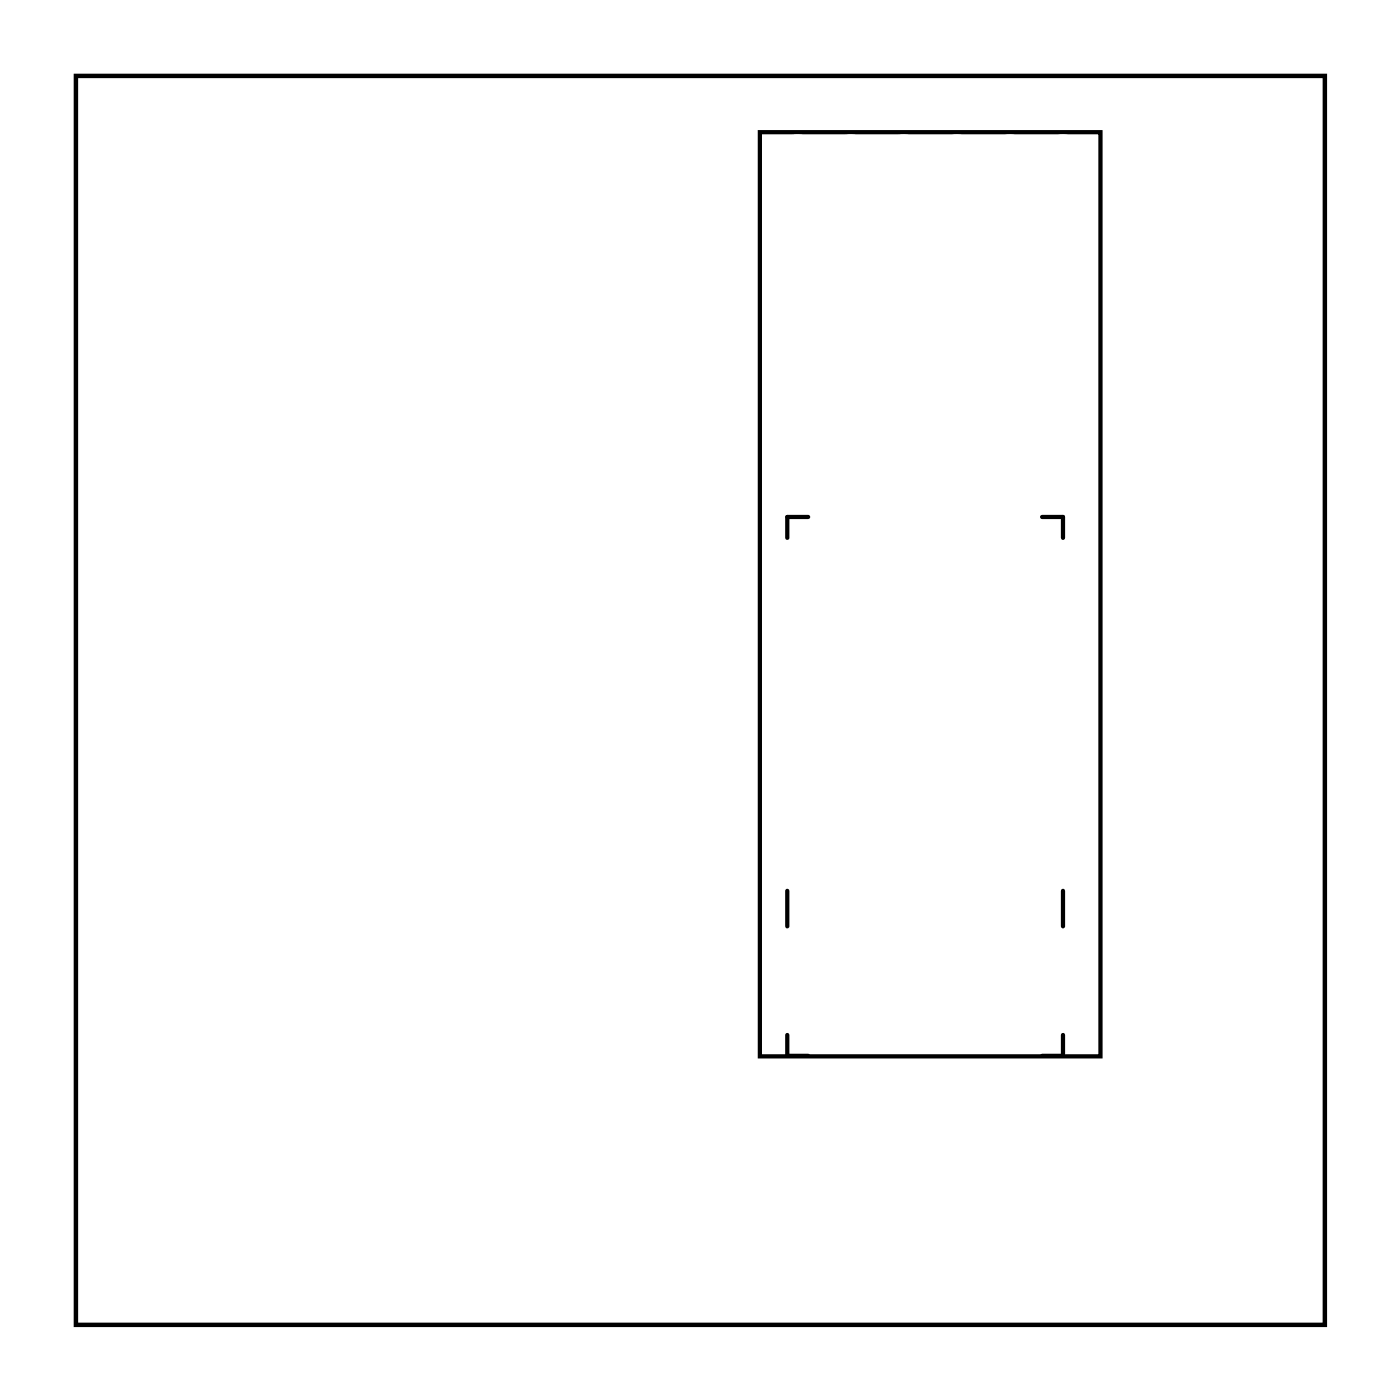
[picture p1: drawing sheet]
<svg xmlns="http://www.w3.org/2000/svg" width="67mm" height="67mm" viewBox="0 0 67 67" stroke-linecap="round" stroke-linejoin="round" font-family="sans-serif">
<path d="M3.6 3.6h59.8v59.8h-59.8zM36.4 6.3h16.3v44.3h-16.3zM38.7 24.8h-1v1M49.9 24.8h1v1M37.7 42.7v1.7M37.7 49.6v1h1M50.9 42.7v1.7M50.9 49.6v1h-1" fill="none" stroke="#000" stroke-width=".2"/>
<path d="M3.6 3.6h59.8v59.8h-59.8z" fill="none" stroke="#000" stroke-width=".05"/>
<circle cx="50.9" cy="7.5" r=".72" fill="#fff"/>
<circle cx="50.9" cy="7.5" r=".72" fill="none" stroke="#fff" stroke-width=".69" stroke-linecap="butt"/>
<circle cx="48.3" cy="7.5" r=".72" fill="#fff"/>
<circle cx="48.3" cy="7.5" r=".72" fill="none" stroke="#fff" stroke-width=".69" stroke-linecap="butt"/>
<circle cx="45.8" cy="7.5" r=".72" fill="#fff"/>
<circle cx="45.8" cy="7.5" r=".72" fill="none" stroke="#fff" stroke-width=".69" stroke-linecap="butt"/>
<circle cx="43.3" cy="7.5" r=".72" fill="#fff"/>
<circle cx="43.3" cy="7.5" r=".72" fill="none" stroke="#fff" stroke-width=".69" stroke-linecap="butt"/>
<circle cx="40.7" cy="7.5" r=".72" fill="#fff"/>
<circle cx="40.7" cy="7.5" r=".72" fill="none" stroke="#fff" stroke-width=".69" stroke-linecap="butt"/>
<circle cx="38.2" cy="7.5" r=".72" fill="#fff"/>
<circle cx="38.2" cy="7.5" r=".72" fill="none" stroke="#fff" stroke-width=".69" stroke-linecap="butt"/>
<circle cx="9" cy="60.2" r=".72" fill="#fff"/>
<circle cx="9" cy="60.2" r=".72" fill="none" stroke="#fff" stroke-width=".69" stroke-linecap="butt"/>
<circle cx="9" cy="53.7" r=".72" fill="#fff"/>
<circle cx="9" cy="53.7" r=".72" fill="none" stroke="#fff" stroke-width=".69" stroke-linecap="butt"/>
<circle cx="13.5" cy="60.2" r=".72" fill="#fff"/>
<circle cx="13.5" cy="60.2" r=".72" fill="none" stroke="#fff" stroke-width=".69" stroke-linecap="butt"/>
<circle cx="13.5" cy="53.7" r=".72" fill="#fff"/>
<circle cx="13.5" cy="53.7" r=".72" fill="none" stroke="#fff" stroke-width=".69" stroke-linecap="butt"/>
<circle cx="56" cy="30.4" r=".67" fill="#fff"/>
<circle cx="56" cy="30.4" r=".67" fill="none" stroke="#fff" stroke-width=".79" stroke-linecap="butt"/>
<circle cx="54.1" cy="29.1" r=".67" fill="#fff"/>
<circle cx="54.1" cy="29.1" r=".67" fill="none" stroke="#fff" stroke-width=".79" stroke-linecap="butt"/>
<circle cx="56" cy="27.8" r=".67" fill="#fff"/>
<circle cx="56" cy="27.8" r=".67" fill="none" stroke="#fff" stroke-width=".79" stroke-linecap="butt"/>
<circle cx="56" cy="38" r=".67" fill="#fff"/>
<circle cx="56" cy="38" r=".67" fill="none" stroke="#fff" stroke-width=".79" stroke-linecap="butt"/>
<circle cx="54.1" cy="36.7" r=".67" fill="#fff"/>
<circle cx="54.1" cy="36.7" r=".67" fill="none" stroke="#fff" stroke-width=".79" stroke-linecap="butt"/>
<circle cx="56" cy="35.4" r=".67" fill="#fff"/>
<circle cx="56" cy="35.4" r=".67" fill="none" stroke="#fff" stroke-width=".79" stroke-linecap="butt"/>
<circle cx="29.9" cy="48.8" r=".67" fill="#fff"/>
<circle cx="29.9" cy="48.8" r=".67" fill="none" stroke="#fff" stroke-width=".79" stroke-linecap="butt"/>
<circle cx="28" cy="47.5" r=".67" fill="#fff"/>
<circle cx="28" cy="47.5" r=".67" fill="none" stroke="#fff" stroke-width=".79" stroke-linecap="butt"/>
<circle cx="29.9" cy="46.2" r=".67" fill="#fff"/>
<circle cx="29.9" cy="46.2" r=".67" fill="none" stroke="#fff" stroke-width=".79" stroke-linecap="butt"/>
<circle cx="56" cy="55.1" r=".67" fill="#fff"/>
<circle cx="56" cy="55.1" r=".67" fill="none" stroke="#fff" stroke-width=".79" stroke-linecap="butt"/>
<circle cx="54.1" cy="53.9" r=".67" fill="#fff"/>
<circle cx="54.1" cy="53.9" r=".67" fill="none" stroke="#fff" stroke-width=".79" stroke-linecap="butt"/>
<circle cx="56" cy="52.6" r=".67" fill="#fff"/>
<circle cx="56" cy="52.6" r=".67" fill="none" stroke="#fff" stroke-width=".79" stroke-linecap="butt"/>
<circle cx="56" cy="45.6" r=".67" fill="#fff"/>
<circle cx="56" cy="45.6" r=".67" fill="none" stroke="#fff" stroke-width=".79" stroke-linecap="butt"/>
<circle cx="54.1" cy="44.3" r=".67" fill="#fff"/>
<circle cx="54.1" cy="44.3" r=".67" fill="none" stroke="#fff" stroke-width=".79" stroke-linecap="butt"/>
<circle cx="56" cy="43.1" r=".67" fill="#fff"/>
<circle cx="56" cy="43.1" r=".67" fill="none" stroke="#fff" stroke-width=".79" stroke-linecap="butt"/>
<circle cx="56" cy="22.1" r=".67" fill="#fff"/>
<circle cx="56" cy="22.1" r=".67" fill="none" stroke="#fff" stroke-width=".79" stroke-linecap="butt"/>
<circle cx="54.1" cy="20.8" r=".67" fill="#fff"/>
<circle cx="54.1" cy="20.8" r=".67" fill="none" stroke="#fff" stroke-width=".79" stroke-linecap="butt"/>
<circle cx="56" cy="19.6" r=".67" fill="#fff"/>
<circle cx="56" cy="19.6" r=".67" fill="none" stroke="#fff" stroke-width=".79" stroke-linecap="butt"/>
<circle cx="56.6" cy="10" r=".67" fill="#fff"/>
<circle cx="56.6" cy="10" r=".67" fill="none" stroke="#fff" stroke-width=".79" stroke-linecap="butt"/>
<circle cx="54.7" cy="8.8" r=".67" fill="#fff"/>
<circle cx="54.7" cy="8.8" r=".67" fill="none" stroke="#fff" stroke-width=".79" stroke-linecap="butt"/>
<circle cx="56.6" cy="7.5" r=".67" fill="#fff"/>
<circle cx="56.6" cy="7.5" r=".67" fill="none" stroke="#fff" stroke-width=".79" stroke-linecap="butt"/>
<path d="M55.2 58.2h1.5v1.5h-1.5z" fill="#fff"/>
<path d="M55.2 58.2h1.5v1.5h-1.5z" fill="none" stroke="#fff" stroke-width=".76" stroke-linecap="butt"/>
<circle cx="56" cy="58.9" r=".76" fill="#fff"/>
<circle cx="56" cy="58.9" r=".76" fill="none" stroke="#fff" stroke-width=".76" stroke-linecap="butt"/>
<circle cx="52.5" cy="58.9" r=".76" fill="#fff"/>
<circle cx="52.5" cy="58.9" r=".76" fill="none" stroke="#fff" stroke-width=".76" stroke-linecap="butt"/>
<path d="M60.9 35.9h1.5v1.6h-1.5z" fill="#fff"/>
<path d="M60.9 35.9h1.5v1.6h-1.5z" fill="none" stroke="#fff" stroke-width=".76" stroke-linecap="butt"/>
<circle cx="61.7" cy="36.7" r=".76" fill="#fff"/>
<circle cx="61.7" cy="36.7" r=".76" fill="none" stroke="#fff" stroke-width=".76" stroke-linecap="butt"/>
<circle cx="61.7" cy="40.2" r=".76" fill="#fff"/>
<circle cx="61.7" cy="40.2" r=".76" fill="none" stroke="#fff" stroke-width=".76" stroke-linecap="butt"/>
<path d="M60.9 25.8h1.5v1.5h-1.5z" fill="#fff"/>
<path d="M60.9 25.8h1.5v1.5h-1.5z" fill="none" stroke="#fff" stroke-width=".76" stroke-linecap="butt"/>
<circle cx="61.7" cy="26.6" r=".76" fill="#fff"/>
<circle cx="61.7" cy="26.6" r=".76" fill="none" stroke="#fff" stroke-width=".76" stroke-linecap="butt"/>
<circle cx="61.7" cy="30.1" r=".76" fill="#fff"/>
<circle cx="61.7" cy="30.1" r=".76" fill="none" stroke="#fff" stroke-width=".76" stroke-linecap="butt"/>
<path d="M45 58.2h1.6v1.5h-1.6z" fill="#fff"/>
<path d="M45 58.2h1.6v1.5h-1.6z" fill="none" stroke="#fff" stroke-width=".76" stroke-linecap="butt"/>
<circle cx="45.8" cy="58.9" r=".76" fill="#fff"/>
<circle cx="45.8" cy="58.9" r=".76" fill="none" stroke="#fff" stroke-width=".76" stroke-linecap="butt"/>
<circle cx="42.3" cy="58.9" r=".76" fill="#fff"/>
<circle cx="42.3" cy="58.9" r=".76" fill="none" stroke="#fff" stroke-width=".76" stroke-linecap="butt"/>
<path d="M34.9 58.2h1.5v1.5h-1.5z" fill="#fff"/>
<path d="M34.9 58.2h1.5v1.5h-1.5z" fill="none" stroke="#fff" stroke-width=".76" stroke-linecap="butt"/>
<circle cx="35.6" cy="58.9" r=".76" fill="#fff"/>
<circle cx="35.6" cy="58.9" r=".76" fill="none" stroke="#fff" stroke-width=".76" stroke-linecap="butt"/>
<circle cx="32.1" cy="58.9" r=".76" fill="#fff"/>
<circle cx="32.1" cy="58.9" r=".76" fill="none" stroke="#fff" stroke-width=".76" stroke-linecap="butt"/>
<path d="M22.8 58.2h1.5v1.5h-1.5z" fill="#fff"/>
<path d="M22.8 58.2h1.5v1.5h-1.5z" fill="none" stroke="#fff" stroke-width=".76" stroke-linecap="butt"/>
<circle cx="23.6" cy="58.9" r=".76" fill="#fff"/>
<circle cx="23.6" cy="58.9" r=".76" fill="none" stroke="#fff" stroke-width=".76" stroke-linecap="butt"/>
<circle cx="20.1" cy="58.9" r=".76" fill="#fff"/>
<circle cx="20.1" cy="58.9" r=".76" fill="none" stroke="#fff" stroke-width=".76" stroke-linecap="butt"/>
<path d="M60.9 56.3h1.5v1.5h-1.5z" fill="#fff"/>
<path d="M60.9 56.3h1.5v1.5h-1.5z" fill="none" stroke="#fff" stroke-width=".76" stroke-linecap="butt"/>
<circle cx="61.7" cy="57" r=".76" fill="#fff"/>
<circle cx="61.7" cy="57" r=".76" fill="none" stroke="#fff" stroke-width=".76" stroke-linecap="butt"/>
<circle cx="61.7" cy="60.5" r=".76" fill="#fff"/>
<circle cx="61.7" cy="60.5" r=".76" fill="none" stroke="#fff" stroke-width=".76" stroke-linecap="butt"/>
<path d="M60.9 46.1h1.5v1.5h-1.5z" fill="#fff"/>
<path d="M60.9 46.1h1.5v1.5h-1.5z" fill="none" stroke="#fff" stroke-width=".76" stroke-linecap="butt"/>
<circle cx="61.7" cy="46.9" r=".76" fill="#fff"/>
<circle cx="61.7" cy="46.9" r=".76" fill="none" stroke="#fff" stroke-width=".76" stroke-linecap="butt"/>
<circle cx="61.7" cy="50.4" r=".76" fill="#fff"/>
<circle cx="61.7" cy="50.4" r=".76" fill="none" stroke="#fff" stroke-width=".76" stroke-linecap="butt"/>
<path d="M60.9 15.6h1.5v1.6h-1.5z" fill="#fff"/>
<path d="M60.9 15.6h1.5v1.6h-1.5z" fill="none" stroke="#fff" stroke-width=".76" stroke-linecap="butt"/>
<circle cx="61.7" cy="16.4" r=".76" fill="#fff"/>
<circle cx="61.7" cy="16.4" r=".76" fill="none" stroke="#fff" stroke-width=".76" stroke-linecap="butt"/>
<circle cx="61.7" cy="19.9" r=".76" fill="#fff"/>
<circle cx="61.7" cy="19.9" r=".76" fill="none" stroke="#fff" stroke-width=".76" stroke-linecap="butt"/>
<path d="M59.6 6.7h1.6v1.6h-1.6z" fill="#fff"/>
<path d="M59.6 6.7h1.6v1.6h-1.6z" fill="none" stroke="#fff" stroke-width=".76" stroke-linecap="butt"/>
<circle cx="60.4" cy="7.5" r=".76" fill="#fff"/>
<circle cx="60.4" cy="7.5" r=".76" fill="none" stroke="#fff" stroke-width=".76" stroke-linecap="butt"/>
<circle cx="60.4" cy="11" r=".76" fill="#fff"/>
<circle cx="60.4" cy="11" r=".76" fill="none" stroke="#fff" stroke-width=".76" stroke-linecap="butt"/>
<circle cx="24.2" cy="18.1" r=".7" fill="#fff"/>
<circle cx="24.2" cy="18.1" r=".7" fill="none" stroke="#fff" stroke-width=".76" stroke-linecap="butt"/>
<circle cx="34.3" cy="18.1" r=".7" fill="#fff"/>
<circle cx="34.3" cy="18.1" r=".7" fill="none" stroke="#fff" stroke-width=".76" stroke-linecap="butt"/>
<circle cx="24.2" cy="23.2" r=".7" fill="#fff"/>
<circle cx="24.2" cy="23.2" r=".7" fill="none" stroke="#fff" stroke-width=".76" stroke-linecap="butt"/>
<circle cx="34.3" cy="23.2" r=".7" fill="#fff"/>
<circle cx="34.3" cy="23.2" r=".7" fill="none" stroke="#fff" stroke-width=".76" stroke-linecap="butt"/>
<circle cx="24.2" cy="31" r=".7" fill="#fff"/>
<circle cx="24.2" cy="31" r=".7" fill="none" stroke="#fff" stroke-width=".76" stroke-linecap="butt"/>
<circle cx="34.4" cy="31" r=".7" fill="#fff"/>
<circle cx="34.4" cy="31" r=".7" fill="none" stroke="#fff" stroke-width=".76" stroke-linecap="butt"/>
<circle cx="28" cy="54.5" r=".7" fill="#fff"/>
<circle cx="28" cy="54.5" r=".7" fill="none" stroke="#fff" stroke-width=".76" stroke-linecap="butt"/>
<circle cx="17.9" cy="54.5" r=".7" fill="#fff"/>
<circle cx="17.9" cy="54.5" r=".7" fill="none" stroke="#fff" stroke-width=".76" stroke-linecap="butt"/>
<circle cx="24.2" cy="13.1" r=".7" fill="#fff"/>
<circle cx="24.2" cy="13.1" r=".7" fill="none" stroke="#fff" stroke-width=".76" stroke-linecap="butt"/>
<circle cx="34.3" cy="13.1" r=".7" fill="#fff"/>
<circle cx="34.3" cy="13.1" r=".7" fill="none" stroke="#fff" stroke-width=".76" stroke-linecap="butt"/>
<circle cx="24.2" cy="20.8" r=".7" fill="#fff"/>
<circle cx="24.2" cy="20.8" r=".7" fill="none" stroke="#fff" stroke-width=".76" stroke-linecap="butt"/>
<circle cx="34.4" cy="20.8" r=".7" fill="#fff"/>
<circle cx="34.4" cy="20.8" r=".7" fill="none" stroke="#fff" stroke-width=".76" stroke-linecap="butt"/>
<circle cx="24.2" cy="25.9" r=".7" fill="#fff"/>
<circle cx="24.2" cy="25.9" r=".7" fill="none" stroke="#fff" stroke-width=".76" stroke-linecap="butt"/>
<circle cx="34.4" cy="25.9" r=".7" fill="#fff"/>
<circle cx="34.4" cy="25.9" r=".7" fill="none" stroke="#fff" stroke-width=".76" stroke-linecap="butt"/>
<circle cx="24.2" cy="33.5" r=".7" fill="#fff"/>
<circle cx="24.2" cy="33.5" r=".7" fill="none" stroke="#fff" stroke-width=".76" stroke-linecap="butt"/>
<circle cx="34.4" cy="33.5" r=".7" fill="#fff"/>
<circle cx="34.4" cy="33.5" r=".7" fill="none" stroke="#fff" stroke-width=".76" stroke-linecap="butt"/>
<circle cx="24.2" cy="28.5" r=".7" fill="#fff"/>
<circle cx="24.2" cy="28.5" r=".7" fill="none" stroke="#fff" stroke-width=".76" stroke-linecap="butt"/>
<circle cx="34.4" cy="28.5" r=".7" fill="#fff"/>
<circle cx="34.4" cy="28.5" r=".7" fill="none" stroke="#fff" stroke-width=".76" stroke-linecap="butt"/>
<circle cx="24.2" cy="36.1" r=".7" fill="#fff"/>
<circle cx="24.2" cy="36.1" r=".7" fill="none" stroke="#fff" stroke-width=".76" stroke-linecap="butt"/>
<circle cx="34.4" cy="36.1" r=".7" fill="#fff"/>
<circle cx="34.4" cy="36.1" r=".7" fill="none" stroke="#fff" stroke-width=".76" stroke-linecap="butt"/>
<circle cx="24.2" cy="15.6" r=".7" fill="#fff"/>
<circle cx="24.2" cy="15.6" r=".7" fill="none" stroke="#fff" stroke-width=".76" stroke-linecap="butt"/>
<circle cx="34.3" cy="15.6" r=".7" fill="#fff"/>
<circle cx="34.3" cy="15.6" r=".7" fill="none" stroke="#fff" stroke-width=".76" stroke-linecap="butt"/>
<circle cx="31.3" cy="8.6" r=".6" fill="#fff"/>
<circle cx="31.3" cy="8.6" r=".6" fill="none" stroke="#fff" stroke-width=".65" stroke-linecap="butt"/>
<path d="M31.3 7.8l.9 .8-.9 .9-.8-.9z" fill="#fff"/>
<path d="M31.3 7.8l.9 .8-.9 .9-.8-.9z" fill="none" stroke="#fff" stroke-width=".65" stroke-linecap="butt"/>
<circle cx="33.1" cy="6.9" r=".6" fill="#fff"/>
<circle cx="33.1" cy="6.9" r=".6" fill="none" stroke="#fff" stroke-width=".65" stroke-linecap="butt"/>
<circle cx="20.4" cy="48.1" r=".67" fill="#fff"/>
<circle cx="20.4" cy="48.1" r=".67" fill="none" stroke="#fff" stroke-width=".69" stroke-linecap="butt"/>
<path d="M19.7 47.5h1.4v1.3h-1.4z" fill="#fff"/>
<path d="M19.7 47.5h1.4v1.3h-1.4z" fill="none" stroke="#fff" stroke-width=".69" stroke-linecap="butt"/>
<circle cx="20.4" cy="45.6" r=".67" fill="#fff"/>
<circle cx="20.4" cy="45.6" r=".67" fill="none" stroke="#fff" stroke-width=".69" stroke-linecap="butt"/>
<circle cx="20.4" cy="43.1" r=".67" fill="#fff"/>
<circle cx="20.4" cy="43.1" r=".67" fill="none" stroke="#fff" stroke-width=".69" stroke-linecap="butt"/>
<circle cx="20.4" cy="40.5" r=".67" fill="#fff"/>
<circle cx="20.4" cy="40.5" r=".67" fill="none" stroke="#fff" stroke-width=".69" stroke-linecap="butt"/>
<circle cx="20.4" cy="38" r=".67" fill="#fff"/>
<circle cx="20.4" cy="38" r=".67" fill="none" stroke="#fff" stroke-width=".69" stroke-linecap="butt"/>
<circle cx="20.4" cy="35.4" r=".67" fill="#fff"/>
<circle cx="20.4" cy="35.4" r=".67" fill="none" stroke="#fff" stroke-width=".69" stroke-linecap="butt"/>
<circle cx="20.4" cy="32.9" r=".67" fill="#fff"/>
<circle cx="20.4" cy="32.9" r=".67" fill="none" stroke="#fff" stroke-width=".69" stroke-linecap="butt"/>
<circle cx="20.4" cy="30.4" r=".67" fill="#fff"/>
<circle cx="20.4" cy="30.4" r=".67" fill="none" stroke="#fff" stroke-width=".69" stroke-linecap="butt"/>
<circle cx="20.4" cy="27.8" r=".67" fill="#fff"/>
<circle cx="20.4" cy="27.8" r=".67" fill="none" stroke="#fff" stroke-width=".69" stroke-linecap="butt"/>
<circle cx="20.4" cy="25.3" r=".67" fill="#fff"/>
<circle cx="20.4" cy="25.3" r=".67" fill="none" stroke="#fff" stroke-width=".69" stroke-linecap="butt"/>
<circle cx="20.4" cy="22.7" r=".67" fill="#fff"/>
<circle cx="20.4" cy="22.7" r=".67" fill="none" stroke="#fff" stroke-width=".69" stroke-linecap="butt"/>
<circle cx="20.4" cy="20.2" r=".67" fill="#fff"/>
<circle cx="20.4" cy="20.2" r=".67" fill="none" stroke="#fff" stroke-width=".69" stroke-linecap="butt"/>
<circle cx="20.4" cy="17.7" r=".67" fill="#fff"/>
<circle cx="20.4" cy="17.7" r=".67" fill="none" stroke="#fff" stroke-width=".69" stroke-linecap="butt"/>
<circle cx="20.4" cy="15.1" r=".67" fill="#fff"/>
<circle cx="20.4" cy="15.1" r=".67" fill="none" stroke="#fff" stroke-width=".69" stroke-linecap="butt"/>
<circle cx="20.4" cy="12.6" r=".67" fill="#fff"/>
<circle cx="20.4" cy="12.6" r=".67" fill="none" stroke="#fff" stroke-width=".69" stroke-linecap="butt"/>
<circle cx="5.2" cy="48.1" r=".67" fill="#fff"/>
<circle cx="5.2" cy="48.1" r=".67" fill="none" stroke="#fff" stroke-width=".69" stroke-linecap="butt"/>
<circle cx="5.2" cy="45.6" r=".67" fill="#fff"/>
<circle cx="5.2" cy="45.6" r=".67" fill="none" stroke="#fff" stroke-width=".69" stroke-linecap="butt"/>
<circle cx="5.2" cy="43.1" r=".67" fill="#fff"/>
<circle cx="5.2" cy="43.1" r=".67" fill="none" stroke="#fff" stroke-width=".69" stroke-linecap="butt"/>
<circle cx="5.2" cy="40.5" r=".67" fill="#fff"/>
<circle cx="5.2" cy="40.5" r=".67" fill="none" stroke="#fff" stroke-width=".69" stroke-linecap="butt"/>
<circle cx="5.2" cy="38" r=".67" fill="#fff"/>
<circle cx="5.2" cy="38" r=".67" fill="none" stroke="#fff" stroke-width=".69" stroke-linecap="butt"/>
<circle cx="5.2" cy="35.4" r=".67" fill="#fff"/>
<circle cx="5.2" cy="35.4" r=".67" fill="none" stroke="#fff" stroke-width=".69" stroke-linecap="butt"/>
<circle cx="5.2" cy="32.9" r=".67" fill="#fff"/>
<circle cx="5.2" cy="32.9" r=".67" fill="none" stroke="#fff" stroke-width=".69" stroke-linecap="butt"/>
<circle cx="5.2" cy="30.4" r=".67" fill="#fff"/>
<circle cx="5.2" cy="30.4" r=".67" fill="none" stroke="#fff" stroke-width=".69" stroke-linecap="butt"/>
<circle cx="5.2" cy="27.8" r=".67" fill="#fff"/>
<circle cx="5.2" cy="27.8" r=".67" fill="none" stroke="#fff" stroke-width=".69" stroke-linecap="butt"/>
<circle cx="5.2" cy="25.3" r=".67" fill="#fff"/>
<circle cx="5.2" cy="25.3" r=".67" fill="none" stroke="#fff" stroke-width=".69" stroke-linecap="butt"/>
<circle cx="5.2" cy="22.7" r=".67" fill="#fff"/>
<circle cx="5.2" cy="22.7" r=".67" fill="none" stroke="#fff" stroke-width=".69" stroke-linecap="butt"/>
<circle cx="5.2" cy="20.2" r=".67" fill="#fff"/>
<circle cx="5.2" cy="20.2" r=".67" fill="none" stroke="#fff" stroke-width=".69" stroke-linecap="butt"/>
<circle cx="5.2" cy="17.7" r=".67" fill="#fff"/>
<circle cx="5.2" cy="17.7" r=".67" fill="none" stroke="#fff" stroke-width=".69" stroke-linecap="butt"/>
<circle cx="5.2" cy="15.1" r=".67" fill="#fff"/>
<circle cx="5.2" cy="15.1" r=".67" fill="none" stroke="#fff" stroke-width=".69" stroke-linecap="butt"/>
<circle cx="5.2" cy="12.6" r=".67" fill="#fff"/>
<circle cx="5.2" cy="12.6" r=".67" fill="none" stroke="#fff" stroke-width=".69" stroke-linecap="butt"/>
<circle cx="30.6" cy="39.9" r=".7" fill="#fff"/>
<circle cx="30.6" cy="39.9" r=".7" fill="none" stroke="#fff" stroke-width=".76" stroke-linecap="butt"/>
<circle cx="28" cy="10.7" r=".7" fill="#fff"/>
<circle cx="28" cy="10.7" r=".7" fill="none" stroke="#fff" stroke-width=".76" stroke-linecap="butt"/>
<circle cx="34.4" cy="10.7" r=".7" fill="#fff"/>
<circle cx="34.4" cy="10.7" r=".7" fill="none" stroke="#fff" stroke-width=".76" stroke-linecap="butt"/>
<circle cx="28" cy="42.4" r=".7" fill="#fff"/>
<circle cx="28" cy="42.4" r=".7" fill="none" stroke="#fff" stroke-width=".76" stroke-linecap="butt"/>
<circle cx="45.2" cy="52.6" r=".7" fill="#fff"/>
<circle cx="45.2" cy="52.6" r=".7" fill="none" stroke="#fff" stroke-width=".76" stroke-linecap="butt"/>
</svg>
